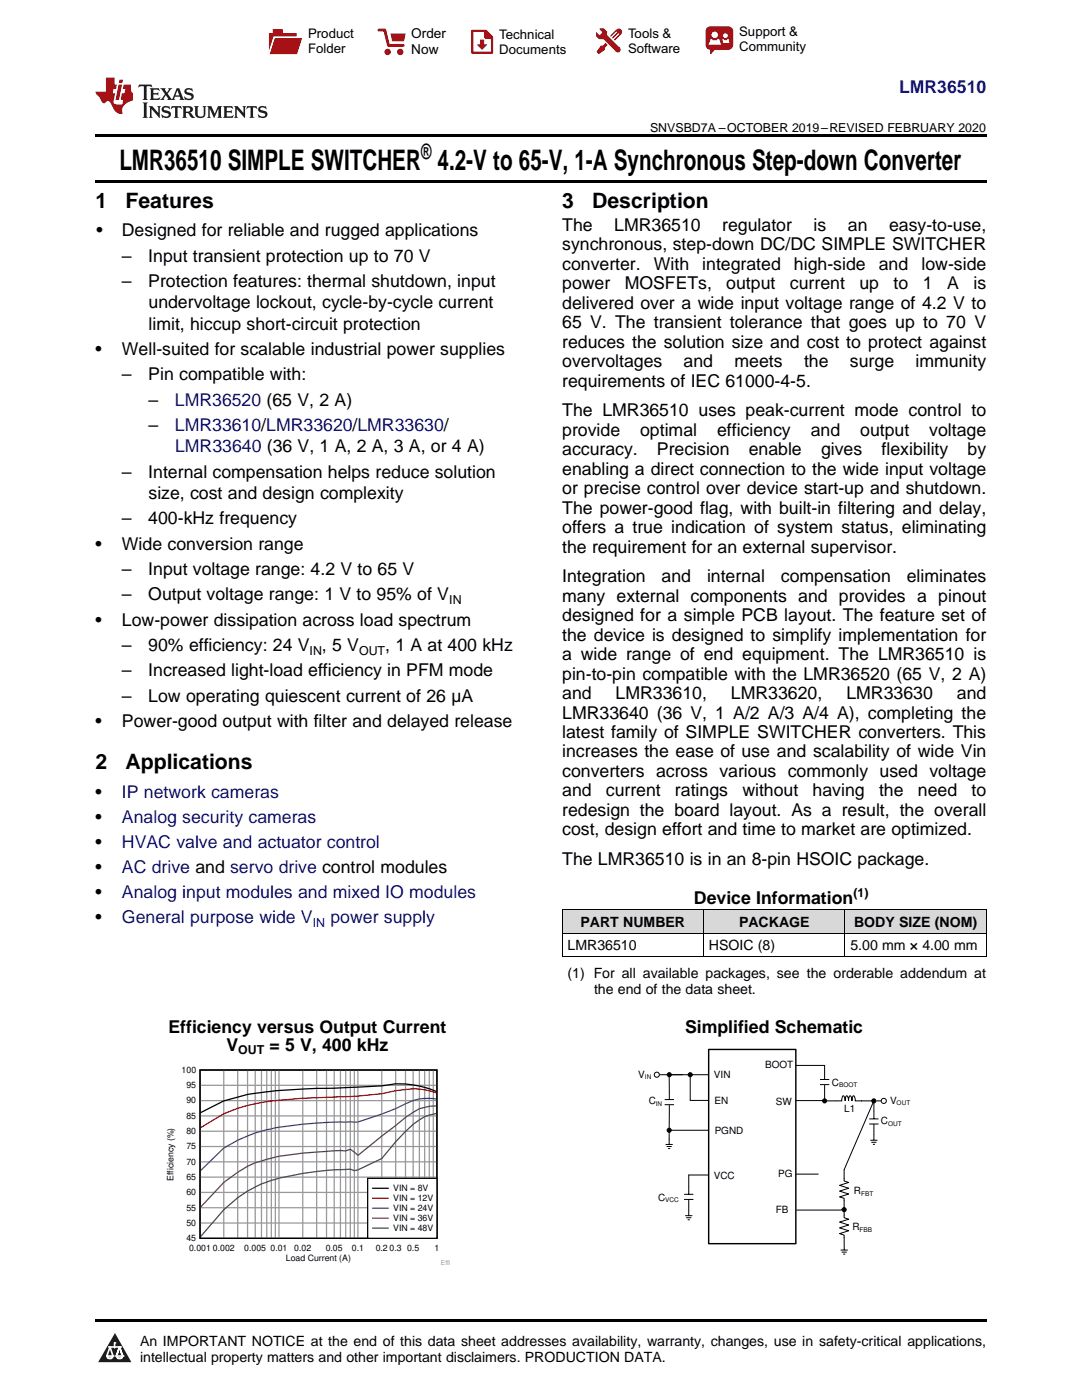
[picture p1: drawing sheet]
<svg xmlns="http://www.w3.org/2000/svg" width="216mm" height="279mm" viewBox="0 0 216 279" stroke-linecap="round" stroke-linejoin="round" font-family="sans-serif">
<defs><g id="words">
<text font-size="5.6" x="23.8" y="33.9">LMR36510 SIMPLE SWITCHER 4.2-V to 65-V, 1-A Synchronous Step-down Converter</text>
<g font-size="4.2">
<text x="84" y="31.6">®</text>
<text x="19" y="41.5">1</text>
<text x="25" y="41.5">Features</text>
<text x="112.2" y="41.5">3</text>
<text x="118.2" y="41.5">Description</text>
<text x="19" y="153.5">2</text>
<text x="25" y="153.5">Applications</text>
</g>
<text font-size="3.5" fill="#00f" x="179.4" y="18.6">LMR36510</text>
<g font-size="3.5">
<text x="19.2" y="47.2">•</text>
<text x="24.3" y="47.2">Designed for reliable and rugged applications</text>
<text x="112.2" y="46.1">The</text>
<text x="122.6" y="46.1">LMR36510</text>
<text x="144.1" y="46.1">regulator</text>
<text x="162.3" y="46.1">is</text>
<text x="169.2" y="46.1">an</text>
<text x="177.4" y="46.1">easy-to-use,</text>
<text x="24.3" y="52.2">–</text>
<text x="29.6" y="52.2">Input transient protection up to 70 V</text>
<text x="112.2" y="50">synchronous, step-down DC/DC SIMPLE SWITCHER</text>
<text x="112.2" y="53.9">converter.</text>
<text x="130.5" y="53.9">With</text>
<text x="140.1" y="53.9">integrated</text>
<text x="158.4" y="53.9">high-side</text>
<text x="175.3" y="53.9">and</text>
<text x="183.9" y="53.9">low-side</text>
<text x="24.3" y="57.3">–</text>
<text x="29.6" y="57.3">Protection features: thermal shutdown, input</text>
<text x="112.2" y="57.7">power</text>
<text x="124.6" y="57.7">MOSFETs,</text>
<text x="144.9" y="57.7">output</text>
<text x="157.6" y="57.7">current</text>
<text x="171.5" y="57.7">up</text>
<text x="178.3" y="57.7">to</text>
<text x="184.1" y="57.7">1</text>
<text x="189" y="57.7">A</text>
<text x="194.2" y="57.7">is</text>
<text x="29.6" y="61.6">undervoltage lockout, cycle-by-cycle current</text>
<text x="29.6" y="65.8">limit, hiccup short-circuit protection</text>
<text x="112.2" y="61.6">delivered over a wide input voltage range of 4.2 V to</text>
<text x="112.2" y="65.5">65 V. The transient tolerance that goes up to 70 V</text>
<text x="19" y="70.8">•</text>
<text x="24.3" y="70.8">Well-suited for scalable industrial power supplies</text>
<text x="112.2" y="69.4">reduces the solution size and cost to protect against</text>
<text x="24.3" y="75.9">–</text>
<text x="29.6" y="75.9">Pin compatible with:</text>
<text x="112.2" y="73.3">overvoltages</text>
<text x="112.2" y="77.2">requirements of IEC 61000-4-5.</text>
<text x="136.4" y="73.3">and</text>
<text x="146.6" y="73.3">meets</text>
<text x="160.4" y="73.3">the</text>
<text x="169.6" y="73.3">surge</text>
<text x="182.7" y="73.3">immunity</text>
<text x="29.6" y="81">–</text>
<text x="112.2" y="83.1">The LMR36510 uses peak-current mode control to</text>
<text x="29.6" y="86">–</text>
<text x="112.2" y="87">provide</text>
<text x="127.7" y="87">optimal</text>
<text x="143.1" y="87">efficiency</text>
<text x="161.8" y="87">and</text>
<text x="171.6" y="87">output</text>
<text x="185.4" y="87">voltage</text>
<text x="24.3" y="95.4">–</text>
<text x="29.6" y="95.4">Internal compensation helps reduce solution</text>
<text x="112.2" y="90.9">accuracy.</text>
<text x="112.2" y="94.8">enabling a direct connection to the wide input voltage</text>
<text x="131.1" y="90.9">Precision</text>
<text x="149.4" y="90.9">enable</text>
<text x="163.8" y="90.9">gives</text>
<text x="175.9" y="90.9">flexibility</text>
<text x="193.1" y="90.9">by</text>
<text x="29.6" y="99.6">size, cost and design complexity</text>
<text x="112.2" y="98.6">or precise control over device start-up and shutdown.</text>
<text x="24.3" y="104.7">–</text>
<text x="29.6" y="104.7">400-kHz frequency</text>
<text x="112.2" y="102.5">The power-good flag, with built-in filtering and delay,</text>
<text x="112.2" y="106.4">offers a true indication of system status, eliminating</text>
<text x="19" y="109.7">•</text>
<text x="24.3" y="109.7">Wide conversion range</text>
<text x="112.2" y="110.3">the requirement for an external supervisor.</text>
<text x="24.3" y="114.8">–</text>
<text x="24.3" y="119.8">–</text>
<text x="29.6" y="114.8">Input voltage range: 4.2 V to 65 V</text>
<text x="29.6" y="119.8">Output voltage range: 1 V to 95% of V</text>
<text x="112.2" y="116.2">Integration</text>
<text x="132" y="116.2">and</text>
<text x="141.1" y="116.2">internal</text>
<text x="155.8" y="116.2">compensation</text>
<text x="180.9" y="116.2">eliminates</text>
<text x="19" y="124.8">•</text>
<text x="24.3" y="124.8">Low-power dissipation across load spectrum</text>
<text x="112.2" y="120.1">many external components and provides a pinout</text>
<text x="112.2" y="124">designed for a simple PCB layout. The feature set of</text>
<text x="24.3" y="129.9">–</text>
<text x="29.6" y="129.9">90% efficiency: 24 V , 5 V</text>
<text x="76.9" y="129.9">, 1 A at 400 kHz</text>
<text x="112.2" y="127.9">the device is designed to simplify implementation for</text>
<text x="112.2" y="131.8">a wide range of end equipment. The LMR36510 is</text>
<text x="24.3" y="135">–</text>
<text x="29.6" y="135">Increased light-load efficiency in PFM mode</text>
<text x="112.2" y="135.6">pin-to-pin compatible with the LMR36520 (65 V, 2 A)</text>
<text x="24.3" y="140.1">–</text>
<text x="29.6" y="140.1">Low operating quiescent current of 26 µA</text>
<text x="112.2" y="139.5">and</text>
<text x="112.2" y="143.4">LMR33640 (36 V, 1 A/2 A/3 A/4 A), completing the</text>
<text x="122.8" y="139.5">LMR33610,</text>
<text x="145.9" y="139.5">LMR33620,</text>
<text x="168.9" y="139.5">LMR33630</text>
<text x="190.9" y="139.5">and</text>
<text x="19" y="145.1">•</text>
<text x="24.3" y="145.1">Power-good output with filter and delayed release</text>
<text x="112.2" y="147.3">latest family of SIMPLE SWITCHER converters. This</text>
<text x="112.2" y="151.2">increases the ease of use and scalability of wide Vin</text>
<text x="112.2" y="155">converters across various commonly used voltage</text>
<text x="19" y="159.2">•</text>
<text x="112.2" y="158.9">and</text>
<text x="120.9" y="158.9">current</text>
<text x="134.7" y="158.9">ratings</text>
<text x="148.1" y="158.9">without</text>
<text x="162.2" y="158.9">having</text>
<text x="175.4" y="158.9">the</text>
<text x="183.2" y="158.9">need</text>
<text x="193.9" y="158.9">to</text>
<text x="19" y="164.3">•</text>
<text x="112.2" y="162.8">redesign the board layout. As a result, the overall</text>
<text x="112.2" y="166.7">cost, design effort and time to market are optimized.</text>
<text x="19" y="169.3">•</text>
<text x="112.2" y="172.6">The LMR36510 is in an 8-pin HSOIC package.</text>
<text x="19" y="174.3">•</text>
<text x="19" y="179.3">•</text>
<text x="19" y="184.3">•</text>
<text x="138.5" y="180.4">Device Information</text>
<text x="33.6" y="206.1">Efficiency versus Output Current</text>
<text x="45.2" y="209.7">V</text>
<text x="53.8" y="209.7">= 5 V, 400 kHz</text>
<text x="136.7" y="206.1">Simplified Schematic</text>
</g>
<g font-size="3.5" fill="#0000c8">
<text x="34.9" y="81">LMR36520 (65 V, 2 A)</text>
<text x="34.9" y="86">LMR33610/LMR33620/LMR33630/</text>
<text x="34.9" y="90.3">LMR33640 (36 V, 1 A, 2 A, 3 A, or 4 A)</text>
<text x="24.3" y="159.2">IP network cameras</text>
<text x="24.3" y="164.3">Analog security cameras</text>
<text x="24.3" y="169.3">HVAC valve and actuator control</text>
<text x="24.3" y="174.3">AC drive and servo drive control modules</text>
<text x="24.3" y="179.3">Analog input modules and mixed IO modules</text>
<text x="24.3" y="184.3">General purpose wide V</text>
<text x="65.9" y="184.3">power supply</text>
</g>
<g font-size="2.8">
<text x="115.8" y="185">PART NUMBER</text>
<text x="147.5" y="185">PACKAGE</text>
<text x="170.4" y="185">BODY SIZE (NOM)</text>
<text x="113.2" y="189.7">LMR36510</text>
<text x="141.5" y="189.7">HSOIC (8)</text>
<text x="169.7" y="189.7">5.00 mm × 4.00 mm</text>
<text x="113.2" y="195.2">(1) For all available packages, see the orderable addendum at</text>
<text x="118.5" y="198.4">the end of the data sheet.</text>
<text x="27.9" y="268.6">An IMPORTANT NOTICE at the end of this data sheet addresses availability, warranty, changes, use in safety-critical applications,</text>
<text x="27.9" y="271.8">intellectual property matters and other important disclaimers. PRODUCTION DATA.</text>
</g>
<g font-size="2.7">
<text x="82.1" y="7.7">Order</text>
<text x="82.1" y="10.7">Now</text>
</g>
<g font-size="2.6">
<text x="61.5" y="7.6">Product</text>
<text x="61.5" y="10.6">Folder</text>
<text x="99.6" y="7.8">Technical</text>
<text x="99.6" y="10.8">Documents</text>
<text x="125.3" y="7.6">Tools &amp;</text>
<text x="125.3" y="10.6">Software</text>
<text x="147.5" y="7.2">Support &amp;</text>
<text x="147.5" y="10.2">Community</text>
</g>
<g font-size="2.5">
<text x="129.7" y="26.3">SNVSBD7A –OCTOBER 2019–REVISED FEBRUARY 2020</text>
<text x="89.6" y="120.5">IN</text>
<text x="61.8" y="130.6">IN</text>
<text x="71.6" y="130.6">OUT</text>
<text x="170.3" y="179">(1)</text>
<text x="47.5" y="210.4">OUT</text>
</g>
<text font-size="2.5" fill="#0000c8" x="62.4" y="185">IN</text>
<g font-size="2">
<text x="127.4" y="215.1">V</text>
<text x="142.5" y="215.1">VIN</text>
<text x="152.7" y="213.2">BOOT</text>
<text x="129.4" y="220.4">C</text>
<text x="142.6" y="220.2">EN</text>
<text x="154.8" y="220.5">SW</text>
<text x="166" y="216.7">C</text>
<text x="168.4" y="222">L1</text>
<text x="177.6" y="220.3">V</text>
<text x="142.6" y="226.3">PGND</text>
<text x="175.8" y="224.4">C</text>
<text x="131.3" y="239.7">C</text>
<text x="142.4" y="235.2">VCC</text>
<text x="155.3" y="234.9">PG</text>
<text x="170.4" y="238.3">R</text>
<text x="154.8" y="242.1">FB</text>
<text x="170.1" y="245.5">R</text>
</g>
<g font-size="1.7">
<text x="36.2" y="214.1">100</text>
<text x="37.2" y="220.2">90</text>
<text x="37.2" y="217.2">95</text>
<text x="37.2" y="226.3">80</text>
<text x="37.2" y="223.3">85</text>
<text x="37.2" y="232.4">70</text>
<text x="37.2" y="229.4">75</text>
<text x="34.7" y="235.7" transform="rotate(-90 34.7 235.7)">Efficiency (%)</text>
<text x="37.2" y="238.5">60</text>
<text x="37.2" y="235.5">65</text>
<text x="78.5" y="237.8">VIN = 8V</text>
<text x="78.5" y="239.8">VIN = 12V</text>
<text x="37.2" y="244.7">50</text>
<text x="37.2" y="241.6">55</text>
<text x="78.5" y="241.7">VIN = 24V</text>
<text x="78.5" y="243.7">VIN = 36V</text>
<text x="78.5" y="245.7">VIN = 48V</text>
<text x="37.2" y="247.7">45</text>
<text x="37.7" y="249.7">0.001</text>
<text x="42.5" y="249.7">0.002</text>
<text x="48.7" y="249.7">0.005</text>
<text x="54" y="249.7">0.01</text>
<text x="57.1" y="251.7">Load Current (A)</text>
<text x="58.7" y="249.7">0.02</text>
<text x="65" y="249.7">0.05</text>
<text x="70.2" y="249.7">0.1</text>
<text x="75" y="249.7">0.2</text>
<text x="77.7" y="249.7">0.3</text>
<text x="81.2" y="249.7">0.5</text>
<text x="86.7" y="249.7">1</text>
</g>
<g font-size="1.3">
<text x="128.7" y="215.4">IN</text>
<text x="130.9" y="220.7">IN</text>
<text x="167.4" y="217">BOOT</text>
<text x="178.9" y="220.6">OUT</text>
<text x="177.2" y="224.7">OUT</text>
<text x="132.8" y="240">VCC</text>
<text x="171.8" y="238.6">FBT</text>
<text x="171.5" y="245.8">FBB</text>
</g>
<text font-size="1.3" fill="#999" x="88" y="252.4">Effi</text>
</g></defs>
<g fill="#d8d8d8">
<path d="M112.2 181.6h28.2v4.7h-28.2z"/>
<path d="M140.4 181.6h28.2v4.7h-28.2z"/>
<path d="M168.6 181.6h28.2v4.7h-28.2z"/>
</g>
<path d="M22.9 266l3.3 5.9h-6.6z" fill-rule="evenodd" fill="#231f20"/>
<path d="M21.3 270.6h1.2l-.3 .5h-.3a.53 .53 0 0 1-.6-.5z" fill-rule="evenodd" fill="#fff"/>
<path d="M21.3 270.6h1.2l-.3 .5h-.3a.53 .53 0 0 1-.6-.5z" fill="none" stroke="#231f20" stroke-width=".33"/>
<path d="M21.3 270.6l1.2 .1-.3 .4h-.5z" fill="none" stroke="#fff" stroke-width=".33"/>
<path d="M22.9 268.9h.1" fill="none" stroke="#fff" stroke-width=".33"/>
<path d="M22.9 268v.9z" fill="#fff"/>
<path d="M22.9 268v.9z" fill="none" stroke="#fff" stroke-width=".33"/>
<circle cx="22.9" cy="268" r=".16" fill="#fff"/>
<path d="M21.8 268.8h.1" fill="none" stroke="#fff" stroke-width=".33"/>
<path d="M21.8 268.8h2.2z" fill="#fff"/>
<path d="M21.8 268.8h2.2z" fill="none" stroke="#fff" stroke-width=".33"/>
<circle cx="24" cy="268.8" r=".16" fill="#fff"/>
<path d="M23.2 270.6h.1" fill="none" stroke="#fff" stroke-width=".33"/>
<path d="M23.8 268.8l-.6 1.8z" fill-rule="evenodd" fill="#fff"/>
<path d="M23.8 268.8l-.6 1.8z" fill="none" stroke="#fff" stroke-width=".33"/>
<path d="M23.8 268.8l.7 1.8z" fill-rule="evenodd" fill="#fff"/>
<path d="M23.8 268.8l.7 1.8z" fill="none" stroke="#fff" stroke-width=".33"/>
<path d="M24.4 270.6h.1" fill="none" stroke="#fff" stroke-width=".33"/>
<circle cx="21.3" cy="270.6" r=".16" fill="#fff"/>
<path d="M22 268.8l-.7 1.8z" fill="#fff"/>
<path d="M22 268.8l-.7 1.8z" fill="none" stroke="#fff" stroke-width=".33"/>
<path d="M22 268.8l.5 1.8z" fill="#fff"/>
<path d="M22 268.8l.5 1.8z" fill="none" stroke="#fff" stroke-width=".33"/>
<circle cx="22.5" cy="270.6" r=".16" fill="#fff"/>
<path d="M23.3 270.6h1.2a.63 .63 0 0 1-.6 .5 .63 .63 0 0 1-.6-.5z" fill-rule="evenodd" fill="#fff"/>
<path d="M23.3 270.6h1.2a.63 .63 0 0 1-.6 .5 .63 .63 0 0 1-.6-.5z" fill="none" stroke="#231f20" stroke-width=".33"/>
<path d="M23.3 270.6h1.2l-.4 .5h-.5z" fill="none" stroke="#fff" stroke-width=".33"/>
<path d="M23.2 270.6h.1" fill="none" stroke="#fff" stroke-width=".33"/>
<circle cx="24.5" cy="270.6" r=".16" fill="#fff"/>
<path d="M19 263.2h177.8v.5h-177.8z" fill="#000"/>
<path d="M39.9 213.5h47.3v33.6h-47.3zM87.1 217.8a18.1 18.1 0 0 0-10.9-1.1l-20.5 .9-6.3 .8-4.7 1.3-4.7 2.4" fill="none" stroke="#000" stroke-width=".25"/>
<g fill="none" stroke="#999" stroke-width=".25">
<path d="M39.9 219.7h47.3M39.9 216.6h47.3M44.7 213.5v33.6M47.4 213.5v33.6M49.4 213.5v33.6M50.9 213.5v33.6M52.2 213.5v33.6M53.2 213.5v33.6M54.1 213.5v33.6M54.9 213.5v33.6M55.7 213.5v33.6M60.4 213.5v33.6"/>
<path d="M63.2 213.5v33.6M65.2 213.5v33.6M66.7 213.5v33.6M67.9 213.5v33.6M69 213.5v33.6M69.9 213.5v33.6M70.7 213.5v33.6M71.4 213.5v33.6M76.2 213.5v33.6M78.9 213.5v33.6M80.9 213.5v33.6M82.4 213.5v33.6"/>
<path d="M83.7 213.5v33.6M84.7 213.5v33.6M85.7 213.5v33.6M86.5 213.5v33.6M39.9 238h47.3M39.9 234.9h47.3M39.9 231.9h47.3M39.9 228.8h47.3M39.9 225.8h47.3M39.9 222.7h47.3M39.9 244.1h47.3M39.9 241h47.3"/>
</g>
<path d="M87.1 218.1l-1.4-.4a14.7 14.7 0 0 0-6.8 0 51.9 51.9 0 0 1-9.9 1.2l-8.6 .3-4.7 .4a35.9 35.9 0 0 0-11 2.7l-4.7 2.8" fill="none" stroke="#f00" stroke-width=".25"/>
<path d="M87.1 219.3h-.6a9.9 9.9 0 0 0-5.6 1l-2 1-2.7 1-4.8 1.6a89.9 89.9 0 0 0-11 .5l-4.7 .6a30.1 30.1 0 0 0-11 4.1l-4.7 4.5" fill="none" stroke="#295c75" stroke-width=".25"/>
<path d="M87.1 220.7h-.6a9.2 9.2 0 0 0-5.6 2.3l-9.5 7.6-1.5-1.2-.9 .3-3.8 .1a63.5 63.5 0 0 0-11.1 1.3l-.9 .3a15.7 15.7 0 0 0-5.8 2.6l-2.7 2-4.7 4.9" fill="none" stroke="#68275f" stroke-width=".25"/>
<path d="M87.1 222.2a8.9 8.9 0 0 0-4.7 2.2l-3.5 3.5-2.7 3.3-4.8 2.3-.7 .1-.8-.3-3.2 .2a55.9 55.9 0 0 0-13.5 2.4 22.6 22.6 0 0 0-8.5 5.5l-4.7 5.4" fill="none" stroke="#286b49" stroke-width=".25"/>
<path d="M73.4 235.2h13.8v11.9h-13.8z" fill-rule="evenodd" fill="#fff"/>
<path d="M73.4 235.2h13.8v11.9h-13.8zM74.4 237.1h3" fill="none" stroke="#000" stroke-width=".25"/>
<path d="M74.4 239.1h3" fill="none" stroke="#f00" stroke-width=".25"/>
<path d="M74.4 241.1h3" fill="none" stroke="#295c75" stroke-width=".25"/>
<path d="M74.4 243.1h3" fill="none" stroke="#68275f" stroke-width=".25"/>
<path d="M74.4 245.1h3" fill="none" stroke="#286b49" stroke-width=".25"/>
<g fill="none" stroke="#000" stroke-width=".2">
<path d="M132.6 219.4h1.9M133.5 214.5l.1 4.9M166.6 219.7h1.4v-.7l.3-.3 .2 .3 .1 .7 .2-.9 .1-.1 .3 .3 .1 .7 .1-.7 .2-.3 .3 .3 .1 .7 .1-.7 .2-.3a1.02 1.02 0 0 1 .4 1h1.3M171.9 219.7h2.5M174.4 219.6v3.7M132.6 220.5h1.9M133.6 220.6v1.4M168.4 235.2v.5l.9 .3-1.8 .6 1.8 .5-1.8 .6 1.8 .6-1.8 .6 .9 .3v.5M173.4 224.3h1.9M173.5 223.3h1.8M174.4 224.4v1.5"/>
<circle cx="174.4" cy="219.7" r=".41"/>
</g>
<circle cx="174.4" cy="219.7" r=".41" fill="#000"/>
<path d="M141.4 209.4h17.4v38.8h-17.4z" fill-rule="evenodd" fill="#fff"/>
<path d="M141.4 209.4h17.4v38.8h-17.4z" fill="none" stroke="#000" stroke-width=".28"/>
<g fill="none" stroke="#000" stroke-width=".2">
<path d="M137.7 219.6h3.7M141.3 214.5h-9.6M163.6 216.5h1.9M163.6 215.4h1.9M164.5 213.9v1.5M164.5 216.6v1.4M174.9 219.7h.9M174.4 225.9v.5"/>
<circle cx="133.6" cy="214.5" r=".41"/>
<circle cx="168.4" cy="241.4" r=".41"/>
</g>
<g fill="#000">
<circle cx="133.6" cy="214.5" r=".41"/>
<circle cx="168.4" cy="241.4" r=".41"/>
</g>
<circle cx="131.1" cy="214.5" r=".51" fill="#fff"/>
<circle cx="131.1" cy="214.5" r=".51" fill="none" stroke="#000" stroke-width=".2"/>
<circle cx="176.3" cy="219.7" r=".51" fill="#fff"/>
<g fill="none" stroke="#000" stroke-width=".2">
<path d="M112.2 190.9h84.6M112.2 186.2h84.6M112.2 181.6h84.6M112.2 181.6v9.4M140.4 181.6v9.4M168.6 181.6v9.4M196.8 181.6v9.4M137.7 214.5v5.1M158.8 212.6h5.7v1.3M158.8 219.6l5.7 .1M164.5 218v1.7h2.1M174.4 219.7l-6 13.7v1.8"/>
<path d="M132.8 228.4h1.4M133 228.8h1M133.3 229.2h.4M133.5 225.6v2.7M133.5 225.6h7.8M133.6 222l-.1 3.6M136.5 239.4h1.9M136.5 238.4h1.9M137.4 239.5v3.1M141.4 234.5h-4v3.9M158.8 234.3h4.5M168.4 239.7v3.3l.9 .3-1.8 .6 1.8 .6-1.8 .5 1.8 .6-1.8 .6 .9 .3v2.9"/>
<path d="M173.7 227.6h1.4M173.9 228h1M174.2 228.4h.4M174.4 226.4v1.1M136.7 242.6h1.4M136.9 243h1M137.2 243.4h.4M167.7 249.5h1.5M167.9 241.4l-8.9 .1M167.9 249.9h1.1M168.2 250.3h.5"/>
<circle cx="137.7" cy="214.5" r=".41"/>
<circle cx="164.5" cy="219.7" r=".41"/>
<circle cx="176.3" cy="219.7" r=".51"/>
<circle cx="133.5" cy="225.6" r=".41"/>
</g>
<g fill="#000">
<circle cx="137.7" cy="214.5" r=".41"/>
<circle cx="164.5" cy="219.7" r=".41"/>
<circle cx="133.5" cy="225.6" r=".41"/>
</g>
<path d="M19 35.9h177.8v.5h-177.8zM19 26.8h177.8v.6h-177.8zM112.2 190.9l.1 .1zM168.5 190.9l.1 .1zM196.7 190.9l.1 .1z" fill="#000"/>
<path d="M27.7 16.9l-.1 .6 .6-.3h.5v.2v2.2l-.2 .4h1l-.2-.4v-2.2v-.2h.5l.6 .3-.2-.6zM29.9 17.6l.2 .4v1.6l-.2 .4h1.9l.1-.6a1.09 1.09 0 0 1-1.3 .1v-.6h.6l.4 .2v-.7l-.2 .2h-.8v-.6l.2-.1a1.01 1.01 0 0 1 1 .3l-.1-.6zM32 17.6l.9 1.2-1 1.2h.9l-.2-.3 .5-.7 .5 .7-.3 .3h1.7l-.2-.3 .1-.4h1l.1 .4-.2 .3h1l-.3-.4-.7-2h-.5l-1 2.2-.8-1.1 .9-1.1h-.9l.2 .2-.4 .7-.4-.7 .2-.2zM35.4 18l.4 1h-.8zM37 17.7a.66 .66 0 0 0-.2 .8 .66 .66 0 0 0 .6 .4l.7 .2 .1 .2a.8 .8 0 0 1-.7 .4 .8 .8 0 0 1-.7-.5l.1 .8 .2-.2a.94 .94 0 0 0 1.1 .1 .94 .94 0 0 0 .4-.9 1.48 1.48 0 0 0-1.3-.6v-.4a1.1 1.1 0 0 1 1.2 .2l-.2-.6-.2 .1-.5-.1zM28.5 20.4l.2 .4v2.3l-.2 .4h1l-.2-.4v-2.3l.2-.4zM29.7 21.2l.2 .4v1.5l-.2 .4h.8l-.3-.4 .1-1.3 1.6 1.8v-2l.2-.4h-.7l.2 .2v1.1l-1.2-1.3zM32.5 21.3a.66 .66 0 0 0-.2 .8 .66 .66 0 0 0 .6 .4l.6 .2 .2 .2a.8 .8 0 0 1-.8 .4 .8 .8 0 0 1-.7-.5l.2 .7 .2-.1a.94 .94 0 0 0 1 .1 .94 .94 0 0 0 .5-1 1.47 1.47 0 0 0-1.3-.6l-.1-.3a1.1 1.1 0 0 1 1.3 .2l-.2-.6-.2 .1-.5-.2zM34.3 21.2l-.2 .6a.64 .64 0 0 1 .8-.3v1.6l-.2 .4h1l-.3-.4 .1-1.6a.66 .66 0 0 1 .8 .3l-.2-.6zM36.3 21.2l.3 .4v1.5l-.3 .4h1l-.2-.2v-.7h.5l.1 .1a.8 .8 0 0 0 1.2 .7l-1-1a.62 .62 0 0 0 .6-.5 .62 .62 0 0 0-.6-.7zM37.1 21.5h.1a.48 .48 0 0 1 .6 0 .48 .48 0 0 1 .1 .6l-.2 .1-.6 .1zM38.7 21.2l.2 .2a2.29 2.29 0 0 0 .4 2 1.05 1.05 0 0 0 1.7-.7v-1.3l.2-.2h-.8l.2 .4v1.1a.61 .61 0 0 1-.6 .6 .61 .61 0 0 1-.6-.6v-1.1l.3-.4zM41.3 21.2l.3 .4v1.5l-.3 .4h.8l-.2-.4v-1.4l.8 1.9 .9-1.9v1.4l-.2 .4h.9l-.2-.4v-1.5l.2-.4h-.8l-.7 1.5-.6-1.5zM44.5 21.2l.2 .4v1.5l-.2 .4h1.9l.2-.6a1.1 1.1 0 0 1-1.4 .2v-.7h.6l.4 .2v-.6l-.2 .1-.8 .1v-.6l.2-.1a1.02 1.02 0 0 1 1.1 .2l-.2-.5zM46.7 21.2l.2 .4v1.5l-.2 .4h.8l-.3-.4 .1-1.3 1.6 1.8v-2l.2-.4h-.7l.2 .2v1.1l-1.2-1.3zM49.3 21.2l-.1 .6a.64 .64 0 0 1 .8-.3v1.6l-.3 .4h1l-.2-.4v-1.6a.66 .66 0 0 1 .8 .3l-.1-.6zM51.7 21.3a.66 .66 0 0 0-.2 .7 .66 .66 0 0 0 .7 .5l.6 .2 .1 .2a.8 .8 0 0 1-.7 .4 .8 .8 0 0 1-.7-.5l.1 .7 .2-.1a.94 .94 0 0 0 1.1 .1 .94 .94 0 0 0 .4-1 1.48 1.48 0 0 0-1.2-.6l-.1-.3a1.1 1.1 0 0 1 1.2 .2l-.2-.6-.1 .1-.6-.2z" fill="#231f20"/>
<path d="M21.1 15.5v2.8h-2v.4l.9 .9a.96 .96 0 0 0 1 1 .59 .59 0 0 1 .5-.4 .59 .59 0 0 1 .5 .3l.4 .8a1.61 1.61 0 0 0 2.1 1.3 1.63 1.63 0 0 1 1.1-2.2l.9-.3v-1.5a1.6 1.6 0 0 1-.4-1.7h-1.4l-.2 .9h.5l-.2 .8h-.5l-.2 1v.3h.5l-.2 .9h-.7a.74 .74 0 0 1-1-.6l.3-1.6h-.5l.2-.8h.5l.1-.9h-.4v-1.4zM23.7 16.9l-.7 3h.8l.6-3zM23.8 15.9l-.1 .7h.7l.2-.7z" fill="#ee1d23"/>
<g fill="#d60000">
<path d="M54.4 5.8h2v.8h2.8v4.2h-5.5v-4.2h.7z" fill-rule="evenodd"/>
<path d="M54.7 7.5h5.6l-1 3.3h-5.6z" fill-rule="evenodd"/>
</g>
<path d="M54.6 7.4h5.8l-.1 .1h-5.5l-1.1 3.3z" fill-rule="evenodd" fill="#fff"/>
<path d="M54.6 7.4h5.8l-.1 .1h-5.5l-1.1 3.3z" fill="none" stroke="#fff" stroke-width=".2"/>
<path d="M75.6 6h1.2l.7 3.1h3" fill="none" stroke="#d60000" stroke-width=".56"/>
<g fill="#d60000">
<path d="M77.9 6.7h3.1l-.4 1.5h-2.3z" fill-rule="evenodd"/>
<circle cx="77.3" cy="10.4" r=".64"/>
<circle cx="79.9" cy="10.4" r=".64"/>
</g>
<path d="M94.2 6.2h2.7l1.3 1.2v3.1h-4z" fill="none" stroke="#d60000" stroke-width=".44"/>
<g fill="#d60000">
<path d="M95.8 7.9h.8v1h.6l-1 1.1-1-1v-.1h.6z" fill-rule="evenodd"/>
<path d="M96.6 6.2h.3l1.3 1.2v.4h-1.3l-.3-.4z" fill-rule="evenodd"/>
<path d="M119.6 5.7h.9l.6 .6 .1 .7 2.5 2.5-.8 .8-2.3-2.3-1.1-.2-.6-.6v-.8l.7 .6 .5-.4v-.2l-.4-.5z" fill-rule="evenodd"/>
<path d="M119.9 9.1h.4l.5-.5 .4 .4-.5 .5v.4l-1.2 .9-.5-.5z" fill-rule="evenodd"/>
<path d="M123 5.9a.67 .67 0 0 1 .9 0 .67 .67 0 0 1 0 .9z" fill-rule="evenodd"/>
<path d="M123 5.9l.9 .9-1.2 1.2h-.2l.1-.2 .9-.9 .1-.2h-.3l-.9 1h-.2v-.2l.9-1 .1-.2h-.3l-.9 1h-.2v-.2z" fill-rule="evenodd"/>
<circle cx="123.3" cy="9.9" r=".54"/>
</g>
<path d="M121.1 6.3l-.1 .7" fill="none" stroke="#d60000" stroke-width=".2"/>
<g fill="#d60000">
<path d="M141.1 5.5l.6-.2h3.6a.95 .95 0 0 1 1 .9v2.8a.95 .95 0 0 1-1 .9h-3.6a.95 .95 0 0 1-.9-.9v-2.8z" fill-rule="evenodd"/>
<path d="M141.7 9.9h.9l-.7 .9h-.2z" fill-rule="evenodd"/>
</g>
<g fill="#fff">
<path d="M144.3 8.6h1.3z"/>
<path d="M141.8 7.8h.3l.1 .2h.8l.2-.2h.3l.4 1.1h-2.5z" fill-rule="evenodd"/>
<path d="M144.2 7.8h.2l.2 .2h.4l.2-.2h.2l.2 .8h-1.3z" fill-rule="evenodd"/>
<circle cx="142.6" cy="6.9" r=".65"/>
<circle cx="144.8" cy="7.1" r=".48"/>
</g>
<use href="#words"/>
</svg>
